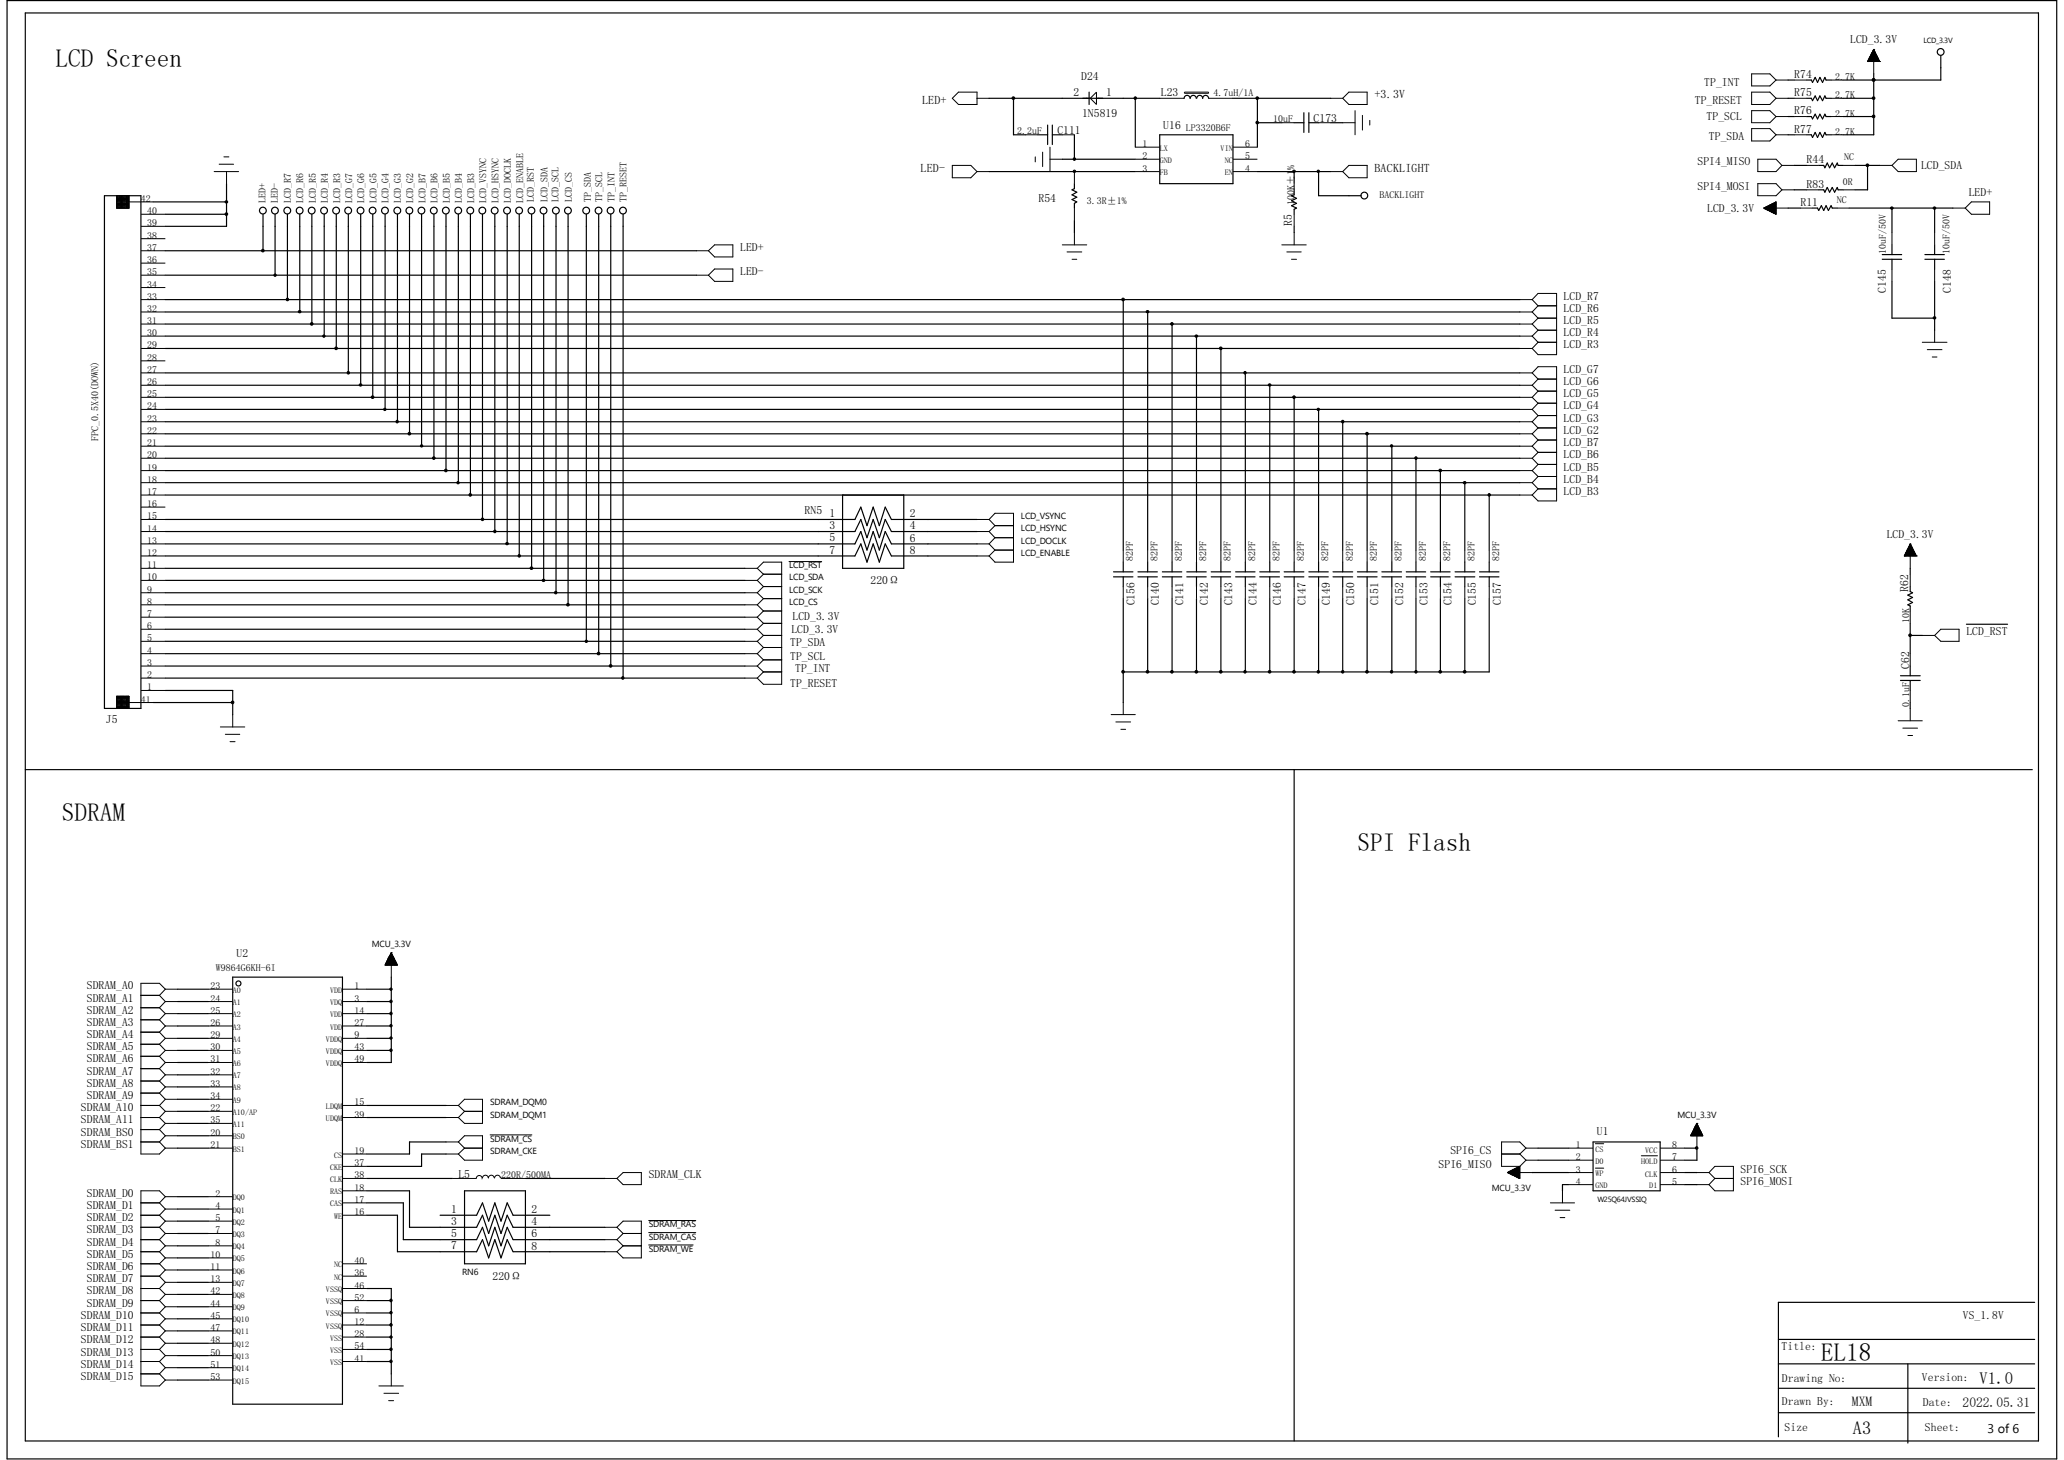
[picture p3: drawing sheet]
<svg xmlns="http://www.w3.org/2000/svg" width="297mm" height="210mm" viewBox="0 0 297 210" stroke-linecap="round" stroke-linejoin="round" font-family="sans-serif">
<defs><g id="words">
<g font-size="3.6">
<text x="8" y="9.6">LCD Screen</text>
<text x="8.9" y="118.1">SDRAM</text>
<text x="195.3" y="122.5">SPI Flash</text>
<text x="262" y="195.8">EL18</text>
</g>
<text font-size="2.7" x="266.6" y="206.2">A3</text>
<text font-size="2.4" x="284.8" y="199.1">V1.0</text>
<g font-size="1.9">
<text x="266.5" y="202.3">MXM</text>
<text x="282.4" y="202.4">2022.05.31</text>
</g>
<text font-size="1.8" x="286" y="206.2">3 of 6</text>
<g font-size="1.7">
<text x="155.6" y="11.5">D24</text>
<text x="258.2" y="11.2">R74</text>
<text x="266.2" y="6.2">LCD_3.3V</text>
<text x="132.7" y="15">LED+</text>
<text x="154.5" y="13.8">2</text>
<text x="155.7" y="16.8">1N5819</text>
<text x="159.2" y="13.8">1</text>
<text x="167" y="13.8">L23</text>
<text x="189" y="17.5">C173</text>
<text x="197.8" y="14.1">+3.3V</text>
<text x="243.9" y="15">TP_RESET</text>
<text x="245.2" y="12.4">TP_INT</text>
<text x="245.6" y="17.3">TP_SCL</text>
<text x="258.2" y="13.8">R75</text>
<text x="258.2" y="16.5">R76</text>
<text x="152.1" y="19.2">C111</text>
<text x="167.4" y="18.5">U16</text>
<text x="244.3" y="23.8">SPI4_MISO</text>
<text x="245.9" y="20.1">TP_SDA</text>
<text x="258.2" y="19.1">R77</text>
<text x="260" y="23.5">R44</text>
<text x="132.5" y="24.7">LED-</text>
<text x="149.4" y="29">R54</text>
<text x="197.8" y="24.7">BACKLIGHT</text>
<text x="244.3" y="27.3">SPI4_MOSI</text>
<text x="259.1" y="29.6">R11</text>
<text x="260" y="27">R83</text>
<text x="276.4" y="24.3">LCD_SDA</text>
<text x="283.3" y="28.2">LED+</text>
<text x="185.9" y="32.6" transform="rotate(-90 185.9 32.6)">R5</text>
<text x="245.7" y="30.4">LCD_3.3V</text>
<text x="106.5" y="39.6">LED-</text>
<text x="106.5" y="36.1">LED+</text>
<text x="225" y="43.1">LCD_R7</text>
<text x="225" y="44.9">LCD_R6</text>
<text x="225" y="46.6">LCD_R5</text>
<text x="271.4" y="42.1" transform="rotate(-90 271.4 42.1)">C145</text>
<text x="280.7" y="42.1" transform="rotate(-90 280.7 42.1)">C148</text>
<text x="225" y="50.1">LCD_R3</text>
<text x="225" y="53.6">LCD_G7</text>
<text x="225" y="48.3">LCD_R4</text>
<text x="225" y="55.4">LCD_G6</text>
<text x="225" y="57.1">LCD_G5</text>
<text x="225" y="58.9">LCD_G4</text>
<text x="225" y="60.7">LCD_G3</text>
<text x="225" y="62.4">LCD_G2</text>
<text x="225" y="64.2">LCD_B7</text>
<text x="225" y="65.9">LCD_B6</text>
<text x="225" y="67.7">LCD_B5</text>
<text x="225" y="69.4">LCD_B4</text>
<text x="225" y="71.2">LCD_B3</text>
<text x="115.8" y="74">RN5</text>
<text x="119.3" y="74.3">1</text>
<text x="119.3" y="76.1">3</text>
<text x="119.3" y="77.9">5</text>
<text x="130.9" y="74.4">2</text>
<text x="130.9" y="76.2">4</text>
<text x="130.9" y="77.9">6</text>
<text x="271.5" y="77.3">LCD_3.3V</text>
<text x="119.3" y="79.6">7</text>
<text x="130.9" y="79.7">8</text>
<text x="114" y="89.1">LCD_3.3V</text>
<text x="125.3" y="84">220Ω</text>
<text x="163.2" y="87.1" transform="rotate(-90 163.2 87.1)">C156</text>
<text x="166.8" y="87.1" transform="rotate(-90 166.8 87.1)">C140</text>
<text x="170.3" y="87.1" transform="rotate(-90 170.3 87.1)">C141</text>
<text x="173.8" y="87.1" transform="rotate(-90 173.8 87.1)">C142</text>
<text x="177.3" y="87.1" transform="rotate(-90 177.3 87.1)">C143</text>
<text x="180.8" y="87.1" transform="rotate(-90 180.8 87.1)">C144</text>
<text x="184.3" y="87.1" transform="rotate(-90 184.3 87.1)">C146</text>
<text x="187.8" y="87.1" transform="rotate(-90 187.8 87.1)">C147</text>
<text x="191.3" y="87.1" transform="rotate(-90 191.3 87.1)">C149</text>
<text x="194.9" y="87.1" transform="rotate(-90 194.9 87.1)">C150</text>
<text x="198.3" y="87.1" transform="rotate(-90 198.3 87.1)">C151</text>
<text x="201.9" y="87.1" transform="rotate(-90 201.9 87.1)">C152</text>
<text x="205.4" y="87.1" transform="rotate(-90 205.4 87.1)">C153</text>
<text x="208.9" y="87.1" transform="rotate(-90 208.9 87.1)">C154</text>
<text x="212.4" y="87.1" transform="rotate(-90 212.4 87.1)">C155</text>
<text x="215.9" y="87.1" transform="rotate(-90 215.9 87.1)">C157</text>
<text x="274.6" y="85.1" transform="rotate(-90 274.6 85.1)">R62</text>
<text x="113.7" y="94.9">TP_SCL</text>
<text x="113.7" y="93">TP_SDA</text>
<text x="113.9" y="91.1">LCD_3.3V</text>
<text x="283" y="91.4">LCD_RST</text>
<text x="113.7" y="98.8">TP_RESET</text>
<text x="114.4" y="96.6">TP_INT</text>
<text x="274.7" y="96.2" transform="rotate(-90 274.7 96.2)">C62</text>
<text x="15.2" y="104.1">J5</text>
<text x="34" y="137.7">U2</text>
<text x="12.5" y="142.3">SDRAM_A0</text>
<text x="12.5" y="144.1">SDRAM_A1</text>
<text x="12.5" y="145.8">SDRAM_A2</text>
<text x="12.5" y="147.6">SDRAM_A3</text>
<text x="12.5" y="149.4">SDRAM_A4</text>
<text x="12.5" y="151.1">SDRAM_A5</text>
<text x="12.5" y="152.8">SDRAM_A6</text>
<text x="12.5" y="154.6">SDRAM_A7</text>
<text x="11.6" y="159.9">SDRAM_A10</text>
<text x="11.6" y="161.6">SDRAM_A11</text>
<text x="12.5" y="156.3">SDRAM_A8</text>
<text x="12.5" y="158.1">SDRAM_A9</text>
<text x="11.6" y="163.4">SDRAM_BS0</text>
<text x="11.6" y="165.1">SDRAM_BS1</text>
<text x="207" y="167.9">SPI6_MISO</text>
<text x="208.7" y="166">SPI6_CS</text>
<text x="229.8" y="163.2">U1</text>
<text x="12.5" y="172.1">SDRAM_D0</text>
<text x="12.5" y="173.9">SDRAM_D1</text>
<text x="66" y="169.5">L5</text>
<text x="93.3" y="169.5">SDRAM_CLK</text>
<text x="250.4" y="168.7">SPI6_SCK</text>
<text x="250.4" y="170.4">SPI6_MOSI</text>
<text x="12.5" y="175.6">SDRAM_D2</text>
<text x="12.5" y="177.4">SDRAM_D3</text>
<text x="12.5" y="179.2">SDRAM_D4</text>
<text x="64.9" y="174.4">1</text>
<text x="64.9" y="176.2">3</text>
<text x="64.9" y="177.9">5</text>
<text x="64.9" y="179.7">7</text>
<text x="76.5" y="174.5">2</text>
<text x="76.5" y="176.2">4</text>
<text x="76.5" y="178">6</text>
<text x="76.5" y="179.7">8</text>
<text x="12.5" y="180.9">SDRAM_D5</text>
<text x="12.5" y="182.7">SDRAM_D6</text>
<text x="12.5" y="184.4">SDRAM_D7</text>
<text x="70.9" y="184.1">220Ω</text>
<text x="11.6" y="189.7">SDRAM_D10</text>
<text x="11.6" y="191.4">SDRAM_D11</text>
<text x="12.5" y="186.2">SDRAM_D8</text>
<text x="12.5" y="188">SDRAM_D9</text>
<text x="282.4" y="189.7">VS_1.8V</text>
<text x="11.6" y="193.2">SDRAM_D12</text>
<text x="11.6" y="195">SDRAM_D13</text>
<text x="11.6" y="196.7">SDRAM_D14</text>
<text x="256.4" y="194.2">Title:</text>
<text x="11.6" y="198.5">SDRAM_D15</text>
<text x="256.4" y="202.1">Drawn By:</text>
<text x="256.4" y="198.8">Drawing No:</text>
<text x="276.6" y="198.7">Version:</text>
<text x="276.7" y="202.3">Date:</text>
<text x="256.8" y="205.8">Size</text>
<text x="277" y="205.8">Sheet:</text>
</g>
<g font-size="1.4">
<text x="264.1" y="11.5">2.7K</text>
<text x="174.6" y="13.8">4.7uH/1A</text>
<text x="183.2" y="17.5">10uF</text>
<text x="264.1" y="14.1">2.7K</text>
<text x="264.1" y="16.8">2.7K</text>
<text x="146.3" y="19.2">2.2uF</text>
<text x="164.4" y="21.2">1</text>
<text x="164.4" y="22.9">2</text>
<text x="170.6" y="18.9">LP3320B6F</text>
<text x="179.2" y="22.9">5</text>
<text x="179.2" y="21.2">6</text>
<text x="264.1" y="19.4">2.7K</text>
<text x="265.3" y="23.1">NC</text>
<text x="20.3" y="29">42</text>
<text x="38.2" y="29.3" transform="rotate(-90 38.2 29.3)">LED+</text>
<text x="40" y="29.3" transform="rotate(-90 40 29.3)">LED-</text>
<text x="41.9" y="29.3" transform="rotate(-90 41.9 29.3)">LCD_R7</text>
<text x="43.6" y="29.3" transform="rotate(-90 43.6 29.3)">LCD_R6</text>
<text x="45.4" y="29.3" transform="rotate(-90 45.4 29.3)">LCD_R5</text>
<text x="47.2" y="29.3" transform="rotate(-90 47.2 29.3)">LCD_R4</text>
<text x="48.9" y="29.3" transform="rotate(-90 48.9 29.3)">LCD_R3</text>
<text x="50.7" y="29.3" transform="rotate(-90 50.7 29.3)">LCD_G7</text>
<text x="52.4" y="29.3" transform="rotate(-90 52.4 29.3)">LCD_G6</text>
<text x="54.2" y="29.3" transform="rotate(-90 54.2 29.3)">LCD_G5</text>
<text x="55.9" y="29.3" transform="rotate(-90 55.9 29.3)">LCD_G4</text>
<text x="57.7" y="29.3" transform="rotate(-90 57.7 29.3)">LCD_G3</text>
<text x="59.4" y="29.3" transform="rotate(-90 59.4 29.3)">LCD_G2</text>
<text x="61.2" y="29.3" transform="rotate(-90 61.2 29.3)">LCD_B7</text>
<text x="62.9" y="29.3" transform="rotate(-90 62.9 29.3)">LCD_B6</text>
<text x="64.7" y="29.3" transform="rotate(-90 64.7 29.3)">LCD_B5</text>
<text x="66.5" y="29.3" transform="rotate(-90 66.5 29.3)">LCD_B4</text>
<text x="68.2" y="29.3" transform="rotate(-90 68.2 29.3)">LCD_B3</text>
<text x="70" y="29.3" transform="rotate(-90 70 29.3)">LCD_VSYNC</text>
<text x="71.7" y="29.3" transform="rotate(-90 71.7 29.3)">LCD_HSYNC</text>
<text x="73.5" y="29.3" transform="rotate(-90 73.5 29.3)">LCD_DOCLK</text>
<text x="75.3" y="29.3" transform="rotate(-90 75.3 29.3)">LCD_ENABLE</text>
<text x="76.8" y="29" transform="rotate(-90 76.8 29)">LCD_RST</text>
<text x="78.8" y="29" transform="rotate(-90 78.8 29)">LCD_SDA</text>
<text x="80.3" y="29" transform="rotate(-90 80.3 29)">LCD_SCL</text>
<text x="82.3" y="29" transform="rotate(-90 82.3 29)">LCD_CS</text>
<text x="85" y="29" transform="rotate(-90 85 29)">TP_SDA</text>
<text x="86.7" y="29" transform="rotate(-90 86.7 29)">TP_SCL</text>
<text x="88.4" y="29" transform="rotate(-90 88.4 29)">TP_INT</text>
<text x="90.2" y="29" transform="rotate(-90 90.2 29)">TP_RESET</text>
<text x="156.4" y="29.4">3.3R±1%</text>
<text x="164.4" y="24.7">3</text>
<text x="179.2" y="24.7">4</text>
<text x="186.2" y="29.5" transform="rotate(-90 186.2 29.5)">100K±1%</text>
<text x="198.5" y="28.5">BACKLIGHT</text>
<text x="264.3" y="29.3">NC</text>
<text x="265.2" y="26.6">0R</text>
<text x="21.2" y="34.3">38</text>
<text x="21.2" y="32.6">39</text>
<text x="21.2" y="30.8">40</text>
<text x="21.2" y="41.4">34</text>
<text x="21.2" y="39.6">35</text>
<text x="21.2" y="37.8">36</text>
<text x="21.2" y="36.1">37</text>
<text x="271.4" y="36.6" transform="rotate(-90 271.4 36.6)">10uF/50V</text>
<text x="280.5" y="36.6" transform="rotate(-90 280.5 36.6)">10uF/50V</text>
<text x="21.2" y="46.6">31</text>
<text x="21.2" y="44.9">32</text>
<text x="21.2" y="43.1">33</text>
<text x="21.2" y="53.6">27</text>
<text x="21.2" y="51.9">28</text>
<text x="21.2" y="50.1">29</text>
<text x="21.2" y="48.3">30</text>
<text x="21.2" y="58.9">24</text>
<text x="21.2" y="57.2">25</text>
<text x="21.2" y="55.4">26</text>
<text x="14.1" y="63.5" transform="rotate(-90 14.1 63.5)">FPC_0.5X40(DOWN)</text>
<text x="21.2" y="65.9">20</text>
<text x="21.2" y="64.2">21</text>
<text x="21.2" y="62.4">22</text>
<text x="21.2" y="60.7">23</text>
<text x="21.2" y="71.2">17</text>
<text x="21.2" y="69.4">18</text>
<text x="21.2" y="67.7">19</text>
<text x="21.2" y="76.5">14</text>
<text x="21.2" y="74.7">15</text>
<text x="21.2" y="72.9">16</text>
<text x="21.2" y="83.5">10</text>
<text x="21.2" y="81.7">11</text>
<text x="21.2" y="80">12</text>
<text x="21.2" y="78.2">13</text>
<text x="163" y="80.7" transform="rotate(-90 163 80.7)">82PF</text>
<text x="166.5" y="80.7" transform="rotate(-90 166.5 80.7)">82PF</text>
<text x="170.1" y="80.7" transform="rotate(-90 170.1 80.7)">82PF</text>
<text x="173.6" y="80.7" transform="rotate(-90 173.6 80.7)">82PF</text>
<text x="177.1" y="80.7" transform="rotate(-90 177.1 80.7)">82PF</text>
<text x="180.6" y="80.7" transform="rotate(-90 180.6 80.7)">82PF</text>
<text x="184.1" y="80.7" transform="rotate(-90 184.1 80.7)">82PF</text>
<text x="187.6" y="80.7" transform="rotate(-90 187.6 80.7)">82PF</text>
<text x="191.1" y="80.7" transform="rotate(-90 191.1 80.7)">82PF</text>
<text x="194.6" y="80.7" transform="rotate(-90 194.6 80.7)">82PF</text>
<text x="198.1" y="80.7" transform="rotate(-90 198.1 80.7)">82PF</text>
<text x="201.7" y="80.7" transform="rotate(-90 201.7 80.7)">82PF</text>
<text x="205.2" y="80.7" transform="rotate(-90 205.2 80.7)">82PF</text>
<text x="208.7" y="80.7" transform="rotate(-90 208.7 80.7)">82PF</text>
<text x="212.2" y="80.7" transform="rotate(-90 212.2 80.7)">82PF</text>
<text x="215.7" y="80.7" transform="rotate(-90 215.7 80.7)">82PF</text>
<text x="21.2" y="88.8">7</text>
<text x="21.2" y="87">8</text>
<text x="21.2" y="85.3">9</text>
<text x="274.7" y="89.7" transform="rotate(-90 274.7 89.7)">10K</text>
<text x="21.2" y="95.8">3</text>
<text x="21.2" y="94">4</text>
<text x="21.2" y="92.2">5</text>
<text x="21.2" y="90.5">6</text>
<text x="20.3" y="101">41</text>
<text x="21.2" y="99.3">1</text>
<text x="21.2" y="97.5">2</text>
<text x="274.7" y="101.6" transform="rotate(-90 274.7 101.6)">0.1uF</text>
<text x="30.3" y="142.3">23</text>
<text x="31.1" y="139.7">W9864G6KH-6I</text>
<text x="51" y="142.3">1</text>
<text x="30.3" y="144.1">24</text>
<text x="30.3" y="145.8">25</text>
<text x="30.3" y="147.6">26</text>
<text x="30.3" y="149.4">29</text>
<text x="51" y="144.1">3</text>
<text x="51" y="149.4">9</text>
<text x="51" y="145.8">14</text>
<text x="51" y="147.6">27</text>
<text x="30.3" y="154.6">32</text>
<text x="30.3" y="152.8">31</text>
<text x="30.3" y="151.1">30</text>
<text x="51" y="152.8">49</text>
<text x="51" y="151.1">43</text>
<text x="30.3" y="159.9">22</text>
<text x="30.3" y="161.6">35</text>
<text x="30.3" y="158.1">34</text>
<text x="30.3" y="156.3">33</text>
<text x="51" y="159">15</text>
<text x="51" y="160.7">39</text>
<text x="30.3" y="163.4">20</text>
<text x="30.3" y="165.1">21</text>
<text x="51" y="166">19</text>
<text x="51" y="167.8">37</text>
<text x="226.7" y="165.1">1</text>
<text x="226.7" y="166.9">2</text>
<text x="240.6" y="166.9">7</text>
<text x="240.6" y="165.1">8</text>
<text x="31" y="172.1">2</text>
<text x="31" y="173.9">4</text>
<text x="51" y="173">17</text>
<text x="51" y="171.3">18</text>
<text x="51" y="169.5">38</text>
<text x="72.1" y="169.5">220R/500MA</text>
<text x="226.7" y="168.7">3</text>
<text x="226.7" y="170.4">4</text>
<text x="240.6" y="170.4">5</text>
<text x="240.6" y="168.7">6</text>
<text x="31" y="175.6">5</text>
<text x="31" y="177.4">7</text>
<text x="31" y="179.2">8</text>
<text x="51" y="174.8">16</text>
<text x="30.3" y="180.9">10</text>
<text x="30.3" y="182.7">11</text>
<text x="30.3" y="184.4">13</text>
<text x="51" y="185.3">46</text>
<text x="51" y="181.8">40</text>
<text x="51" y="183.6">36</text>
<text x="30.3" y="191.4">47</text>
<text x="30.3" y="189.7">45</text>
<text x="30.3" y="188">44</text>
<text x="30.3" y="186.2">42</text>
<text x="51" y="188.8">6</text>
<text x="51" y="190.6">12</text>
<text x="51" y="187.1">52</text>
<text x="30.3" y="196.7">51</text>
<text x="30.3" y="195">50</text>
<text x="30.3" y="193.2">48</text>
<text x="51" y="194.1">54</text>
<text x="51" y="195.8">41</text>
<text x="51" y="192.3">28</text>
<text x="30.3" y="198.5">53</text>
</g>
<g font-size="1.3">
<text x="146.9" y="74.7">LCD_VSYNC</text>
<text x="146.9" y="76.4">LCD_HSYNC</text>
<text x="113.5" y="81.7">LCD_RST</text>
<text x="113.5" y="83.5">LCD_SDA</text>
<text x="146.9" y="78.2">LCD_DOCLK</text>
<text x="146.9" y="80">LCD_ENABLE</text>
<text x="113.5" y="85.3">LCD_SCK</text>
<text x="113.5" y="87">LCD_CS</text>
<text x="53.5" y="136.1">MCU_3.3V</text>
<text x="70.5" y="159">SDRAM_DQM0</text>
<text x="70.5" y="160.7">SDRAM_DQM1</text>
<text x="241.4" y="160.7">MCU_3.3V</text>
<text x="70.5" y="164.3">SDRAM_CS</text>
<text x="70.5" y="166">SDRAM_CKE</text>
<text x="214.7" y="171.3">MCU_3.3V</text>
<text x="93.4" y="176.5">SDRAM_RAS</text>
<text x="93.4" y="178.3">SDRAM_CAS</text>
<text x="66.5" y="183.4">RN6</text>
<text x="93.4" y="180">SDRAM_WE</text>
</g>
<g font-size="1.2">
<text x="166.9" y="21.7">LX</text>
<text x="166.9" y="23.4">GND</text>
<text x="175.6" y="21.7">VIN</text>
<text x="176.2" y="23.4">NC</text>
<text x="166.9" y="25.2">FB</text>
<text x="176.2" y="25.2">EN</text>
<text x="33.5" y="142.8">A0</text>
<text x="47.5" y="142.8">VDD</text>
<text x="33.5" y="144.6">A1</text>
<text x="33.5" y="146.3">A2</text>
<text x="33.5" y="148.1">A3</text>
<text x="33.5" y="149.9">A4</text>
<text x="46.9" y="149.9">VDDQ</text>
<text x="47.5" y="144.6">VDQ</text>
<text x="47.5" y="146.3">VDD</text>
<text x="47.5" y="148.1">VDD</text>
<text x="33.5" y="155.1">A7</text>
<text x="33.5" y="153.3">A6</text>
<text x="33.5" y="151.6">A5</text>
<text x="46.9" y="153.3">VDDQ</text>
<text x="46.9" y="151.6">VDDQ</text>
<text x="33.5" y="160.4">A10/AP</text>
<text x="33.5" y="158.6">A9</text>
<text x="33.5" y="156.8">A8</text>
<text x="46.9" y="159.5">LDQM</text>
<text x="46.9" y="161.2">UDQM</text>
<text x="33.5" y="163.9">BS0</text>
<text x="33.5" y="165.7">BS1</text>
<text x="33.5" y="162.1">A11</text>
<text x="48.1" y="166.5">CS</text>
<text x="229.6" y="165.7">CS</text>
<text x="229.6" y="167.4">D0</text>
<text x="236.1" y="167.4">HOLD</text>
<text x="236.7" y="165.8">VCC</text>
<text x="33.5" y="172.6">DQ0</text>
<text x="47.5" y="173.5">CAS</text>
<text x="47.5" y="171.8">RAS</text>
<text x="47.5" y="170">CLK</text>
<text x="47.5" y="168.3">CKE</text>
<text x="229.6" y="169.2">WP</text>
<text x="229.6" y="170.9">GND</text>
<text x="236.7" y="169.3">CLK</text>
<text x="237.3" y="170.9">D1</text>
<text x="33.5" y="174.4">DQ1</text>
<text x="33.5" y="176.1">DQ2</text>
<text x="33.5" y="177.9">DQ3</text>
<text x="33.5" y="179.7">DQ4</text>
<text x="48.1" y="175.3">WE</text>
<text x="33.5" y="181.4">DQ5</text>
<text x="33.5" y="183.2">DQ6</text>
<text x="33.5" y="185">DQ7</text>
<text x="46.9" y="185.8">VSSQ</text>
<text x="48.1" y="182.3">NC</text>
<text x="48.1" y="184.1">NC</text>
<text x="33.5" y="191.9">DQ11</text>
<text x="33.5" y="190.2">DQ10</text>
<text x="33.5" y="188.5">DQ9</text>
<text x="33.5" y="186.7">DQ8</text>
<text x="46.9" y="189.4">VSSQ</text>
<text x="46.9" y="191.1">VSSQ</text>
<text x="46.9" y="187.6">VSSQ</text>
<text x="33.5" y="197.2">DQ14</text>
<text x="33.5" y="195.5">DQ13</text>
<text x="33.5" y="193.7">DQ12</text>
<text x="47.5" y="194.6">VSS</text>
<text x="47.5" y="196.3">VSS</text>
<text x="47.5" y="192.8">VSS</text>
<text x="33.5" y="199">DQ15</text>
</g>
<g font-size="1.1">
<text x="276.8" y="6.3">LCD_3.3V</text>
<text x="229.9" y="172.9">W25Q64JVSSIQ</text>
</g>
</g></defs>
<g fill="none" stroke="#000" stroke-width=".17">
<path d="M1 .1h295v209.7h-295zM3.6 1.9h289.7v205.4h-289.7zM142.3 14.1h24.6M145.8 14.1v5.3h1.8M149.4 19.4h1.3M150.7 18v2.8M151.4 19.4h1.5M151.4 18v2.8M154.6 19.4v3.5M156.7 13.3v1.7M163.4 14.1v7.1M166.9 19.4h10.5v7h-10.5z"/>
<path d="M170.4 14.1a.42 .42 0 0 1 .4-.4 .42 .42 0 0 1 .4 .4M171.3 14.1a.42 .42 0 0 1 .4-.4 .42 .42 0 0 1 .4 .4M172.2 14.1a.42 .42 0 0 1 .4-.4 .42 .42 0 0 1 .5 .4 .42 .42 0 0 1 .4-.4 .42 .42 0 0 1 .4 .4M177.4 14.1h14.1M180.9 17.7h3.5M180.9 14.1v7.1M186.2 17.7h1.4M187.6 16.2v2.8M188.3 16.2v2.8M188.3 17.7h1.4M191.5 17.7h1.7M257.3 11.5h.9"/>
<path d="M257.3 14.1h.9M257.3 16.8h.9M257.3 19.4h.9M260 11.5h.6l.2 .4 .4-.8 .3 .8 .4-.8 .4 .8 .3-.8 .2 .4h.7M260 14.1h.6l.2 .4 .4-.7 .3 .7 .4-.7 .4 .7 .3-.7 .2 .3h.7M260 16.8h.6l.2 .3 .4-.7 .3 .7 .4-.7 .4 .7 .3-.7 .2 .4h.7M260 19.4h.6l.2 .4 .4-.8 .3 .8 .4-.8 .4 .8 .3-.8 .2 .4h.7M265.2 14.1h4.4M265.2 16.8h4.4M269.6 11.5h.1M269.6 10.6v8.8h-4.4M279.3 8v3.5h-14.1"/>
<path d="M15 28.2h5.3v73.7h-5.3zM16.8 28.2v1.7h1.7v-1.7M16.8 29.8h1.7M16.8 29.6h1.7M16.8 29.4h1.7M16.8 29.3h1.7M16.8 29h1.7M16.8 28.9h1.7M16.8 28.7h1.7M16.8 28.5h1.7M16.8 28.4h1.7M17 28.2v1.7"/>
<path d="M17.1 28.2v1.7M17.3 28.2v1.7M17.5 28.2v1.7M17.7 28.2v1.7M17.8 28.2v1.7M18 28.2v1.7M18.2 28.2v1.7M18.4 28.2v1.7M22.1 29h10.5M23.8 30.8h8.8M23.8 39.6h76.4M23.8 36.1h76.4"/>
<path d="M32.6 26.4v6.2h-8.8M37.8 30.8v5.3M39.6 30.8v8.8M41.4 30.8v12.3M43.1 30.8v14.1M44.9 30.8v15.8M46.7 30.8v17.5M48.4 30.8v19.3M50.1 30.8v22.8M51.9 30.8v24.6M53.6 30.8v26.3M55.4 30.8v28.1"/>
<path d="M57.2 30.8v29.9M58.9 30.8v31.6M60.7 30.8v33.4M62.4 30.8v35.1M64.2 30.8v36.9M66 30.8v38.6M67.7 30.8v40.4M69.4 30.8v43.9M71.2 30.8v45.7M73 30.8v47.4M74.7 30.8v49.2M76.5 30.8v50.9"/>
<path d="M78.2 30.8v52.7M80 30.8v54.5M81.7 30.8v56.2M84.4 30.8v61.4M86.1 30.8v63.2M87.9 30.8v65M89.7 30.8v66.7M142.3 24.7h21.1M152.9 22.9h10.5M154.6 24.7h.1M154.6 26.4v.7l-.3 .2 .6 .3-.6 .4 .6 .4-.6 .3 .6 .3-.3 .3v.6M154.6 31.7v1.7"/>
<path d="M180.9 24.7h10.6M186.2 24.7v.9M186.2 27.3v.7l-.4 .2 .8 .3-.8 .4 .8 .4-.8 .3 .8 .3-.4 .2v.7M186.2 32.6v.8M189.7 24.7v3.5h6.2M257.3 29.9h1.8M258.2 23.8h1.8M258.2 27.3h1.8M260.8 29.9h.7l.2 .4 .4-.7 .3 .7 .4-.7 .3 .7 .4-.7 .2 .3h.7M261.7 23.8h.7l.2 .3 .3-.6 .4 .6 .4-.6 .3 .6 .4-.6 .1 .3h.7M261.7 27.3h.7l.2 .3 .3-.6 .4 .6 .4-.6 .3 .6 .4-.6 .1 .3h.7M266.1 29.9h14.9"/>
<path d="M267 23.8h3.5M268.7 23.8v3.5h-1.7M270.8 37.3h2.8M270.8 36.6h2.8M272.2 29.9v3.5M272.2 35.2v1.4M272.2 37.3v1.4M277 37.3h2.8M277 36.6h2.8M278.4 29.9v3.5M278.4 35.2v1.4M278.4 37.3v1.4"/>
<path d="M23.8 43.1h194.9M23.8 44.9h194.9M23.8 46.6h194.9M23.8 48.3h194.9M23.8 50.1h194.9M23.8 53.6h194.9M23.8 55.4h194.9M23.8 58.9h194.9M23.8 57.1h194.9M161.6 43.1h.1M161.6 43.1v36M165.1 44.9v34.2"/>
<path d="M168.7 46.6v32.5M172.2 48.3h.1M172.2 48.3v30.8M175.7 50.1h.1M175.7 50.1v29M179.2 53.6v25.5M182.7 55.4h.1M182.7 55.4v23.7M186.2 57.1v22M189.7 58.9h.1M189.7 58.9v20.2M272.2 40.5v5.3h6.2"/>
<path d="M278.4 40.5v7M23.8 74.7h99.2l.9-1.8 .9 2.7 .8-2.7 .9 2.7 .9-2.7 .9 1.8h12.3M23.8 76.5h99.2l.9-1.8 .9 2.6 .8-2.6 .9 2.6 .9-2.6 .9 1.8h12.3M23.8 78.2h99.2l.9-1.7 .9 2.6 .8-2.6 .9 2.6 .9-2.6 .9 1.7h12.3M23.8 80h99.2l.9-1.8 .9 2.7 .8-2.7 .9 2.7 .9-2.7 .9 1.8h12.3M23.8 71.2h194.9M23.8 62.4h194.9M23.8 60.7h194.9M23.8 64.2h194.9M23.8 65.9h194.9M23.8 67.7h194.9M23.8 69.4h194.9"/>
<path d="M60.7 64.2h.1M121.2 71.2v10.5h8.8v-10.5M193.2 60.7v18.4M196.7 62.4h.1M196.7 62.4v16.7M200.3 64.2v14.9M203.8 65.9v13.2M207.3 67.7h.1M207.3 67.7v11.4M210.8 69.4h.1M210.8 69.4v9.7M214.3 71.2h.1"/>
<path d="M214.3 71.2v7.9M23.8 99.3h9.7v3.5M23.8 81.7h83.4M23.8 85.3h83.4M23.8 83.5h83.4M23.8 87h83.4M23.8 92.2h83.4M23.8 94h83.4M23.8 95.8h83.4M23.8 97.5h83.4M23.8 88.8h83.4M23.8 90.5h83.4"/>
<path d="M160.2 83h2.8M160.2 82.3h2.8M161.6 80.9v1.4M161.6 83v1.4M161.6 86.1v14.9M163.7 83h2.8M163.7 82.3h2.8M165.1 80.9v1.4M165.1 83v1.4M165.1 86.1v10.5M167.3 83h2.8M167.3 82.3h2.8"/>
<path d="M168.7 80.9v1.4M168.7 83v1.4M168.7 86.1v10.5M170.8 83h2.8M170.8 82.3h2.8M172.2 80.9v1.4M172.2 83v1.4M172.2 86.1v10.5M174.3 83h2.8M174.3 82.3h2.8M175.7 80.9v1.4M175.7 83v1.4"/>
<path d="M175.7 86.1v10.5M177.8 83h2.8M177.8 82.3h2.8M179.2 80.9v1.4M179.2 83v1.4M179.2 86.1v10.5M181.3 83h2.8M181.3 82.3h2.8M182.7 80.9v1.4M182.7 83v1.4M182.7 86.1v10.5M184.8 83h2.8"/>
<path d="M184.8 82.3h2.8M186.2 80.9v1.4M186.2 83v1.4M186.2 86.1v10.5M188.3 83h2.8M188.3 82.3h2.8M189.7 80.9v1.4M189.7 83v1.4M189.7 86.1v10.5M191.8 83h2.8M191.8 82.3h2.8M193.2 80.9v1.4"/>
<path d="M193.2 83v1.4M193.2 86.1v10.5M195.3 83h2.9M195.3 82.3h2.9M196.7 80.9v1.4M196.7 83v1.4M196.7 86.1v10.5M198.8 83h2.9M198.8 82.3h2.9M200.3 80.9v1.4M200.3 83v1.4M200.3 86.1v10.5"/>
<path d="M202.4 83h2.7M202.4 82.3h2.7M203.8 80.9v1.4M203.8 83v1.4M203.8 86.1v10.5M205.9 83h2.8M205.9 82.3h2.8M207.3 80.9v1.4M207.3 83v1.4M207.3 86.1v10.5M209.4 83h2.8M209.4 82.3h2.8"/>
<path d="M210.8 80.9v1.4M210.8 83v1.4M210.8 86.1v10.5M212.9 83h2.8M212.9 82.3h2.8M214.3 80.9v1.4M214.3 83v1.4M214.3 86.1v10.5h-52.7M273.5 97.9h2.8M273.5 97.2h2.8M274.9 81.7v.9M274.9 84.4v.7l.3 .2-.7 .3 .7 .3-.7 .4 .7 .4-.7 .3 .4 .2v.7"/>
<path d="M274.9 89.7v4.3M274.9 95.8v1.4M274.9 97.9v1.4M274.9 91.4h1.7M283 89.8h5.9M3.6 110.7h288.8M16.8 101.9v-1.7h1.7v1.7M16.8 101.8h1.7M16.8 101.6h1.7M16.8 101.4h1.7M16.8 101.2h1.7M16.8 101h1.7"/>
<path d="M16.8 100.9h1.7M16.8 100.7h1.7M16.8 100.5h1.7M16.8 100.3h1.7M17 100.2v1.7M17.1 100.2v1.7M17.3 100.2v1.7M17.5 100.2v1.7M17.7 100.2v1.7M17.8 100.2v1.7M18 100.2v1.7M18.2 100.2v1.7"/>
<path d="M18.4 100.2v1.7M22.1 101h11.4M186.2 110.7v96.6M274.9 101v.9M25.6 142.3h4.3M25.6 152.8h4.3M25.6 144.1h4.3M25.6 145.8h4.3M25.6 147.6h4.3M25.6 149.4h4.3M25.6 151.1h4.3M25.6 154.6h4.3"/>
<path d="M25.6 156.3h4.3M25.6 158.1h4.3M25.6 159.9h4.3M33.5 140.5h15.8v61.5h-15.8zM52.8 142.3h3.5M52.8 144.1h3.5M52.8 145.8h3.5M52.8 147.6h3.5M52.8 149.4h3.5M52.8 151.1h3.5M52.8 159h11.4M56.3 140.5v12.3h-3.5"/>
<path d="M25.6 161.6h4.3M25.6 163.4h4.3M25.6 165.1h4.3M25.6 172.1h4.3M25.6 173.9h4.3M25.6 175.6h4.3M25.6 177.4h4.3M25.6 179.2h4.3M52.8 174.8h4.4v5.2h11.4l.8-1.7 .9 2.6 .9-2.6 .9 2.6 .9-2.6 .8 1.7h13.2M52.8 171.3h6.1v5.2h9.7l.8-1.7 .9 2.6 .9-2.6 .9 2.6 .9-2.6 .8 1.7h13.2M52.8 173h5.2v5.3h10.6l.8-1.8 .9 2.7 .9-2.7 .9 2.7 .9-2.7 .8 1.8h13.2M52.8 160.7h11.4"/>
<path d="M52.8 169.5h12.3M63.3 174.8h5.3l.8-1.8 .9 2.6 .9-2.6 .9 2.6 .9-2.6 .8 1.8h5.3M64.2 164.3h-5.3v1.7h-6.1M64.2 166h-3.5v1.8h-7.9M66.8 171.3h8.8v10.5h-8.8zM75.6 169.5h11.4M220.5 168.7h5.2M221.3 165.1h4.4M221.3 166.9h4.4M225.7 170.4h-.9v.9M229.2 164.3h9.7v7h-9.7zM242.4 165.1h1.8"/>
<path d="M242.4 168.7h1.8M242.4 170.4h1.8M244.2 165.1h.1M244.2 165.1v1.8h-1.8M25.6 180.9h4.3M25.6 182.7h4.3M25.6 184.4h4.3M25.6 186.2h4.3M25.6 188h4.3M25.6 189.7h4.3M25.6 191.4h4.3M25.6 193.2h4.3"/>
<path d="M25.6 195h4.3M25.6 196.7h4.3M25.6 198.5h4.3M52.8 185.3h3.5v12.3M52.8 195.8h3.5M52.8 194.1h3.5M52.8 192.3h3.5M52.8 190.6h3.5M52.8 188.8h3.5M52.8 187.1h3.5M255.9 192.7h36.9M255.9 196.2h36.9"/>
<path d="M255.9 199.7h36.9M274.5 196.2v11.4M292.8 187.3h-36.9v19.4M255.9 203.2h36.9"/>
<circle cx="279.3" cy="7.5" r=".49"/>
<circle cx="37.8" cy="30.3" r=".49"/>
<circle cx="39.6" cy="30.3" r=".49"/>
<circle cx="41.3" cy="30.3" r=".49"/>
<circle cx="43.1" cy="30.3" r=".49"/>
<circle cx="44.9" cy="30.3" r=".49"/>
<circle cx="46.6" cy="30.3" r=".49"/>
<circle cx="48.4" cy="30.3" r=".49"/>
<circle cx="50.1" cy="30.3" r=".49"/>
<circle cx="51.9" cy="30.3" r=".49"/>
<circle cx="53.6" cy="30.3" r=".49"/>
<circle cx="55.4" cy="30.3" r=".49"/>
<circle cx="57.2" cy="30.3" r=".49"/>
<circle cx="58.9" cy="30.3" r=".49"/>
<circle cx="60.6" cy="30.3" r=".49"/>
<circle cx="62.4" cy="30.3" r=".49"/>
<circle cx="64.2" cy="30.3" r=".49"/>
<circle cx="65.9" cy="30.3" r=".49"/>
<circle cx="67.7" cy="30.3" r=".49"/>
<circle cx="69.4" cy="30.3" r=".49"/>
<circle cx="71.2" cy="30.3" r=".49"/>
<circle cx="73" cy="30.3" r=".49"/>
<circle cx="74.7" cy="30.3" r=".49"/>
<circle cx="76.5" cy="30.3" r=".49"/>
<circle cx="78.2" cy="30.3" r=".49"/>
<circle cx="80" cy="30.3" r=".49"/>
<circle cx="81.7" cy="30.3" r=".49"/>
<circle cx="84.3" cy="30.3" r=".49"/>
<circle cx="86.1" cy="30.3" r=".49"/>
<circle cx="87.9" cy="30.3" r=".49"/>
<circle cx="89.6" cy="30.3" r=".49"/>
<circle cx="196.3" cy="28.1" r=".49"/>
<circle cx="34.3" cy="141.5" r=".36"/>
</g>
<g fill="none" stroke="#000" stroke-width=".14">
<path d="M137.9 13.3h2.7v1.7h-2.7l-.9-.9zM140.6 14.1h1.7M147.6 19.4h1.8M152.9 19.4h1.7M157.8 13.3v1.7l-.9-.9zM166.9 14.1h3.5M170.4 13.3h3.5v.1h-3.5zM173.9 14.1h3.5M184.4 17.7h1.8M189.7 17.7h1.8M191.5 14.1h1.7M193.2 17.7h1.8"/>
<path d="M194.1 13.3h2.6v1.7h-2.6l-.9-.9zM195 15.9v3.5M196 16.6v2.1M197.1 17.3v.7M252.1 13.3h2.6l.9 .8-.9 .9h-2.6zM252.1 15.9h2.6l.9 .9-.9 .9h-2.6zM252.1 10.6h2.6l.9 .9-.9 .9h-2.6zM252.1 18.5h2.6l.9 .9-.9 .9h-2.6zM255.6 11.5h1.7M255.6 14.1h1.7M255.6 16.8h1.7M255.6 19.4h1.7"/>
<path d="M258.2 11.5h1.8M258.2 14.1h1.8M258.2 16.8h1.8M258.2 19.4h1.8M263.5 11.5h1.7M263.5 14.1h1.7M263.5 16.8h1.7M263.5 19.4h1.7M268.7 8.8h.1M268.7 8.8h1.8M268.8 8.8h1.7M268.8 8.7h1.6v.1"/>
<path d="M268.9 8.6h1.4v.2M268.9 8.6v.2M268.9 8.5h1.4M268.9 8.5h1.4v.3M268.9 8.4v.4M269 8.4h1.3M269 8.8v-.5h1.2v.5M269.1 8.2h1.1M269.1 8.2h1v.6M269.1 8.1v.7M269.1 8.1h1M269.2 8h.9v.8"/>
<path d="M269.2 8v.8M269.2 8h.8M269.2 7.9h.8v.9M269.3 7.7h.6v1.1M269.3 7.7v1.1M269.3 7.7h.6M269.4 7.6h.5v1.2M269.4 7.5v1.3M269.4 7.5h.4M269.5 7.5h.3v1.3M269.5 7.3h.2v1.5M269.5 7.3v1.5"/>
<path d="M269.5 7.3h.2M269.6 7.2h.1M269.6 7.1v1.7M269.6 7.1h.1M269.6 7.1v3.5M269.6 7.1l-.9 1.7M269.6 7.1l.9 1.7M269.7 7.4h-.2v1.4M270 7.8h-.8v1M270.4 8.7h-1.6v.1M270.5 8.8h.1M18.5 29h3.6"/>
<path d="M20.3 39.6h3.5M20.3 37.8h3.5M20.3 36.1h3.5M20.3 34.3h3.5M20.3 32.6h3.5M20.3 30.8h3.5M30.8 24.7h3.5M31.5 23.6h2.1M32.2 22.6h.7M32.6 24.7v1.7M100.2 39.6h1.7M100.2 36.1h1.7"/>
<path d="M101.9 36.1l.9-.9h2.7v1.8h-2.7zM102.8 38.7h2.7v1.8h-2.7l-.9-.9zM137 23.8h2.7l.9 .9-.9 .9h-2.7zM140.6 24.7h1.7M149 22.6v.7M150 21.9v2.1M151.1 22.9h1.8M151.1 21.2v3.5M152.9 35.2h3.5M153.5 36.2h2.2M154.3 37.3h.6M154.6 33.4v1.8"/>
<path d="M154.6 24.7v1.7M154.6 29.9v1.8M163.4 21.2h3.5M163.4 22.9h3.5M163.4 24.7h3.5M177.4 21.2h3.5M177.4 22.9h3.5M177.4 24.7h3.5M184.4 35.2h3.6M185.2 36.2h2M185.8 37.3h.8M186.2 33.4v1.8"/>
<path d="M186.2 25.6v1.7M186.2 30.8v1.8M191.5 24.7h1.7M193.2 24.7l.9-.9h2.6v1.8h-2.6zM252.9 22.9h2.7l.8 .9-.8 .9h-2.7zM252.9 26.4h2.7l.8 .9-.8 .9h-2.7zM253.8 29.9h3.5M253.8 29.9l1.8-.9v1.8zM253.8 29.9v.1M253.9 30h1.7M253.9 29.9v.1M254 29.9h1.6"/>
<path d="M254 29.8v.3h1.6M254 29.8v.3M254.1 29.8h1.5M254.1 29.8v.3M254.2 30.1h1.4M254.3 29.7v.5M254.3 30.2h1.3M254.4 29.7h1.2M254.4 29.6v.7M254.5 29.6v.7h1.1M254.5 29.6h1.1M254.6 29.5v.8"/>
<path d="M254.6 30.4h1M254.7 29.5v.9M254.8 29.4v1h.8M254.8 29.4h.8M254.8 29.4v1M254.9 29.4v1.1h.7M254.9 29.4h.7M255 29.3v1.2M255 29.3v1.3h.6M255.1 29.3h.5M255.1 29.3v1.3M255.2 29.3v1.3h.4"/>
<path d="M255.2 29.3h.4M255.2 29.2v1.5M255.3 29.2v1.5h.3M255.4 29.2h.2M255.4 29.1v1.6M255.5 29v1.8M255.6 29.1h-.1v1.7h.1M255.6 29.7h-1.4v.4M255.6 29.5h-1v.9M256.4 23.8h1.8M256.4 27.3h1.8M259.1 29.9h1.7"/>
<path d="M260 23.8h1.7M260 27.3h1.7M264.4 29.9h1.7M265.2 23.8h1.8M265.2 27.3h1.8M270.5 23.8h1.7M272.2 33.4v1.8M272.2 38.7v1.8M272.2 23.8l.9-.9h2.7v1.8h-2.7zM278.4 33.4v1.8M278.4 38.7v1.8M281 29.9h1.8"/>
<path d="M283.7 29h2.6v1.8h-2.6l-.9-.9zM20.3 58.9h3.5M20.3 57.2h3.5M20.3 55.4h3.5M20.3 53.6h3.5M20.3 51.9h3.5M20.3 50.1h3.5M20.3 48.3h3.5M20.3 46.6h3.5M20.3 44.9h3.5M20.3 43.1h3.5M20.3 41.4h3.5"/>
<path d="M218.7 58.9h1.8M218.7 57.1h1.8M218.7 55.4h1.8M218.7 53.6h1.8M218.7 50.1h1.8M218.7 48.3h1.8M218.7 46.6h1.8M218.7 44.9h1.8M218.7 43.1h1.8M220.5 43.1l.8 .9M220.5 43.1l.8-.9h2.7v8.8h-2.7l-.8-.9M220.5 53.6l.8-.9h2.7v19.4h-2.7l-.8-.9"/>
<path d="M220.5 44.9l.8 .9M220.5 46.6l.8 .9M220.5 53.6l.8 .9M220.5 55.4l.8 .9M220.5 57.1l.8 .9M220.5 58.9l.8 .9M220.5 48.3l.8 .9M221.3 44h2.7M221.3 45.8h2.7M221.3 44l-.8 .9M221.3 47.5h2.7M221.3 45.8l-.8 .8"/>
<path d="M221.3 49.2h2.7M221.3 49.2l-.8 .9M221.3 54.5h2.7M221.3 56.3h2.7M221.3 54.5l-.8 .9M221.3 58h2.7M221.3 56.3l-.8 .8M221.3 59.8h2.7M221.3 58l-.8 .9M221.3 59.8l-.8 .9M221.3 47.5l-.8 .8M276.6 49.2h3.6"/>
<path d="M277.3 50.3h2.1M278 51.4h.7M278.4 47.5v1.7M20.3 80h3.5M20.3 78.2h3.5M20.3 76.5h3.5M20.3 74.7h3.5M20.3 72.9h3.5M20.3 71.2h3.5M20.3 69.4h3.5M20.3 67.7h3.5M20.3 65.9h3.5"/>
<path d="M20.3 64.2h3.5M20.3 62.4h3.5M20.3 60.7h3.5M140.6 80h1.7M140.6 78.2h1.7M140.6 76.5h1.7M140.6 74.7h1.7M142.3 74.7l.9-.9h2.6v7.1h-2.6l-.9-.9M142.3 74.7l.9 .9M142.3 76.5l.9 .8M142.3 78.2l.9 .9M143.2 79.1h2.6"/>
<path d="M143.2 75.6h2.6M143.2 75.6l-.9 .9M143.2 77.3h2.6M143.2 77.3l-.9 .9M143.2 79.1l-.9 .9M161.6 79.1v1.8M165.1 79.1v1.8M168.7 79.1v1.8M172.2 79.1v1.8M175.7 79.1v1.8M179.2 79.1v1.8M182.7 79.1v1.8"/>
<path d="M186.2 79.1v1.8M189.7 79.1v1.8M193.2 79.1v1.8M196.7 79.1v1.8M200.3 79.1v1.8M203.8 79.1v1.8M207.3 79.1v1.8M210.8 79.1v1.8M214.3 79.1v1.8M218.7 71.2h1.8M218.7 69.4h1.8M218.7 67.7h1.8"/>
<path d="M218.7 65.9h1.8M218.7 64.2h1.8M218.7 62.4h1.8M218.7 60.7h1.8M220.5 60.7l.8 .9M220.5 62.4l.8 .9M220.5 64.2l.8 .9M220.5 65.9l.8 .9M220.5 67.7l.8 .8M220.5 69.4l.8 .9M221.3 61.6h2.7M221.3 63.3h2.7"/>
<path d="M221.3 61.6l-.8 .8M221.3 65.1h2.7M221.3 63.3l-.8 .9M221.3 66.8h2.7M221.3 65.1l-.8 .8M221.3 68.5h2.7M221.3 66.8l-.8 .9M221.3 70.3h2.7M221.3 68.5l-.8 .9M221.3 70.3l-.8 .9M274 80h.1M274 80h1.8"/>
<path d="M274 79.9h1.7M274.1 79.9h1.6M274.1 79.8v.2M274.1 79.8h1.6M274.2 79.8h1.4M274.2 79.7v.3M274.2 79.7h1.4v.3M274.2 79.6h1.3M274.2 79.5v.5M274.2 79.5h1.3M274.3 79.5h1.2M274.3 79.4v.6"/>
<path d="M274.3 79.4h1.1M274.4 80v-.7h1v.7M274.4 79.2h1M274.4 79.2h.9M274.4 79.1v.9M274.4 79.1h.9M274.5 79h.8M274.5 79v1M274.5 79h.7M274.6 78.9h.6M274.6 78.8h.6M274.6 78.9v1.1"/>
<path d="M274.7 78.7h.4M274.7 78.6h.3M274.7 78.6v1.4M274.7 78.5h.3v1.5M274.8 78.5h.2M274.8 78.4h.2v1.6M274.8 78.4v1.6M274.8 78.3h.1M274.8 78.3v1.7M274.9 78.3h.1M274.9 78.2v3.5M274.9 78.2l.9 1.8"/>
<path d="M274.9 78.2l-.9 1.8M274.9 78.2v1.8M275.1 78.7h-.4v1.3M275.1 78.7v1.3M275.2 78.8v1.2M275.3 79v1M275.3 79.1v.9M275.5 79.4v.6M275.5 79.5v.5M275.7 79.8v.2M275.8 80h.1M20.3 99.3h3.5"/>
<path d="M20.3 97.5h3.5M20.3 95.8h3.5M20.3 94h3.5M20.3 92.2h3.5M20.3 90.5h3.5M20.3 88.8h3.5M20.3 87h3.5M20.3 85.3h3.5M20.3 83.5h3.5M20.3 81.7h3.5M107.2 97.5h1.8M107.2 95.8h1.8"/>
<path d="M107.2 94h1.8M107.2 92.2h1.8M107.2 90.5h1.8M107.2 88.8h1.8M107.2 87h1.8M107.2 85.3h1.8M107.2 83.5h1.8M107.2 81.7h1.8M109 94l.9 .9M109 81.7l.9-.8h2.6v17.5h-2.6l-.9-.9M109 92.2l.9 .9M109 90.5l.9 .9"/>
<path d="M109 88.8l.9 .9M109 95.8l.9 .8M109 81.7l.9 .9M109 83.5l.9 .9M109 85.3l.9 .8M109 87l.9 .9M109.9 91.4h2.6M109.9 94.9h2.6M109.9 93.1h2.6M109.9 93.1l-.9 .9M109.9 91.4l-.9 .8M109.9 89.7h2.6"/>
<path d="M109.9 89.7l-.9 .8M109.9 87.9h2.6M109.9 87.9l-.9 .9M109.9 96.6h2.6M109.9 96.6l-.9 .9M109.9 94.9l-.9 .9M109.9 82.6h2.6M109.9 84.4h2.6M109.9 82.6l-.9 .9M109.9 84.4l-.9 .9M109.9 86.1h2.6M109.9 86.1l-.9 .9"/>
<path d="M113.5 80.8h4.7M161.6 84.4v1.7M165.1 84.4v1.7M168.7 84.4v1.7M172.2 84.4v1.7M175.7 84.4v1.7M179.2 84.4v1.7M182.7 84.4v1.7M186.2 84.4v1.7M189.7 84.4v1.7M193.2 84.4v1.7M196.7 84.4v1.7"/>
<path d="M200.3 84.4v1.7M203.8 84.4v1.7M207.3 84.4v1.7M210.8 84.4v1.7M214.3 84.4v1.7M274.9 82.6v1.8M274.9 87.9v1.8M274.9 94v1.8M274.9 99.3v1.7M276.6 91.4h1.8M279.3 90.5h2.6v1.7h-2.6l-.9-.8zM18.5 101h3.6"/>
<path d="M31.7 104.6h3.5M32.4 105.6h2.1M33.1 106.7h.7M33.5 102.8v1.8M159.9 102.8h3.5M160.6 103.8h2.1M161.3 104.9h.7M161.6 101v1.8M273.1 103.7h3.5M273.8 104.7h2.1M274.5 105.8h.7M274.9 101.9v1.8"/>
<path d="M55.5 138.7h1.6v.1M55.5 138.6h1.6M55.5 138.7v.1M55.5 138.6h1.6v.2M55.5 138.5h1.5M55.5 138.6v.2M55.6 138.8v-.4h1.4v.4M55.6 138.3h1.3M55.7 138.3h1.2v.5M55.7 138.3v.5M55.7 138.2h1.2M55.7 138.2h1.2v.6"/>
<path d="M55.7 138.1v.7M55.8 138.1h1M55.8 138h1v.8M55.8 138v.8M55.8 138h.9M55.8 137.9h.9v.9M55.8 137.8v1M55.9 137.8h.8M55.9 137.7h.7v1.1M55.9 137.7v1.1M56 137.7h.6M56 137.6h.6v1.2"/>
<path d="M56 137.5v1.3M56 137.5h.6M56.1 137.5h.4v1.3M56.2 137.3h.2v1.5M56.2 137.2h.1v1.6M56.2 137.1v1.7M56.3 137.1h.1M56.3 137h.1M56.3 137v3.5M56.3 137l.9 1.8h-1.8zM56.4 137.2h-.2v1.6M56.5 137.4h-.4v1.4"/>
<path d="M20.3 159h2.6M20.3 143.2h2.6M20.3 144.9h2.6M20.3 146.7h2.6M20.3 148.5h2.6M20.3 150.2h2.6M20.3 151.9h2.6M20.3 153.7h2.6M20.3 155.5h2.6M20.3 157.2h2.6M22.9 143.2l.9 .9M22.9 144.9l.9 .9"/>
<path d="M22.9 146.7l.9 .9M22.9 148.5l.9 .9M22.9 150.2l.9 .9M22.9 151.9l.9 .9M22.9 153.7l.9 .9M22.9 155.5l.9 .8M22.9 157.2l.9 .9M22.9 159l.9 .9M23.8 142.3h1.8M23.8 144.1h1.8M23.8 149.4h1.8M23.8 145.8h1.8"/>
<path d="M23.8 142.3l-.9-.9h-2.6v24.6h2.6l.9-.9M23.8 159.9h1.8M23.8 147.6h1.8M23.8 152.8h1.8M23.8 151.1h1.8M23.8 158.1h1.8M23.8 156.3h1.8M23.8 154.6h1.8M23.8 142.3l-.9 .9M23.8 144.1l-.9 .8M23.8 145.8l-.9 .9M23.8 147.6l-.9 .9"/>
<path d="M23.8 149.4l-.9 .8M23.8 151.1l-.9 .8M23.8 152.8l-.9 .9M23.8 154.6l-.9 .9M23.8 156.3l-.9 .9M23.8 158.1l-.9 .9M23.8 159.9l-.9 .8M29.9 142.3h3.6M29.9 144.1h3.6M29.9 149.4h3.6M29.9 145.8h3.6M29.9 159.9h3.6"/>
<path d="M29.9 147.6h3.6M29.9 152.8h3.6M29.9 151.1h3.6M29.9 158.1h3.6M29.9 156.3h3.6M29.9 154.6h3.6M49.3 142.3h3.5M49.3 144.1h3.5M49.3 149.4h3.5M49.3 145.8h3.5M49.3 159h3.5M49.3 147.6h3.5"/>
<path d="M49.3 152.8h3.5M49.3 151.1h3.5M64.2 159h1.8M66 159l.8-.9h2.6v3.5h-2.6l-.8-.9M66 159l.8 .9M66.8 159.9h2.6M66.8 159.9l-.8 .8M20.3 174.8h2.6M20.3 173h2.6M20.3 160.7h2.6M20.3 162.5h2.6M20.3 164.3h2.6"/>
<path d="M20.3 176.5h2.6M20.3 178.3h2.6M22.9 160.7l.9 .9M22.9 162.5l.9 .9M22.9 164.3l.9 .8M22.9 173l.9 .9M22.9 174.8l.9 .8M22.9 176.5l.9 .9M22.9 178.3l.9 .9M23.8 172.1h1.8M23.8 173.9h1.8M23.8 175.6h1.8"/>
<path d="M23.8 177.4h1.8M23.8 179.2h1.8M23.8 172.1l-.9-.8h-2.6v28h2.6l.9-.8M23.8 163.4h1.8M23.8 165.1h1.8M23.8 161.6h1.8M23.8 161.6l-.9 .9M23.8 163.4l-.9 .9M23.8 172.1l-.9 .9M23.8 173.9l-.9 .9M23.8 175.6l-.9 .9M23.8 177.4l-.9 .9"/>
<path d="M23.8 179.2l-.9 .8M29.9 172.1h3.6M29.9 173.9h3.6M29.9 175.6h3.6M29.9 177.4h3.6M29.9 179.2h3.6M29.9 163.4h3.6M29.9 165.1h3.6M29.9 161.6h3.6M49.3 174.8h3.5M49.3 173h3.5M49.3 171.3h3.5"/>
<path d="M49.3 166h3.5M49.3 160.7h3.5M49.3 169.5h3.5M49.3 167.8h3.5M64.2 166h1.8M64.2 160.7h1.8M64.2 164.3h1.8M65.1 169.5h3.5M66 164.3l.8-.9h2.6v3.5h-2.6l-.8-.9M66 164.3l.8 .8M66.8 165.1h2.6M66.8 165.1l-.8 .9"/>
<path d="M69.4 169.5a.42 .42 0 0 0-.5-.4 .42 .42 0 0 0-.4 .4M69.4 169.5a.4 .4 0 0 1 .4-.5 .4 .4 0 0 1 .4 .5M70.3 169.5a.4 .4 0 0 1 .4-.5 .4 .4 0 0 1 .4 .5M70.5 163.2h6M71.2 169.5a.4 .4 0 0 1 .4-.5 .4 .4 0 0 1 .4 .5M72.1 169.5h3.5M87 169.5h1.8M87 176.5h1.8M87 178.3h1.8M88.8 176.5l.9-.9h2.6v5.3h-2.6l-.9-.9M88.8 169.5l.9-.8h2.6v1.7h-2.6zM88.8 176.5l.9 .9"/>
<path d="M88.8 178.3l.9 .9M89.7 177.4h2.6M89.7 179.2h2.6M89.7 177.4l-.9 .9M89.7 179.2l-.9 .8M93.3 175.6h6.8M93.3 177.3h6.8M93.3 179.1h6.4M216.1 166h2.6M216.9 168.7h3.6M217 168.6v.1M217 168.7h1.7"/>
<path d="M217.1 168.6h1.6M217.1 168.5v.2M217.2 168.5v.3h1.5M217.2 168.5h1.5M217.3 168.4v.4M217.3 168.8h1.4M217.4 168.4v.5M217.4 168.9h1.3M217.6 169h1.1M217.6 168.3v.7M217.6 168.3h1.1M217.7 168.3v.7"/>
<path d="M217.7 168.2v.8h1M217.9 168.1v1h.8M217.9 168.1h.8M217.9 168.1v1.1M218 168.1v1.1h.7M218.1 168.1h.6M218.1 168v1.2M218.2 168v1.3M218.3 167.9v1.4h.4M218.4 167.9h.3M218.4 167.9v1.5M218.4 167.9v1.5h.3"/>
<path d="M218.5 167.9h.2M218.5 167.8v1.7M218.6 167.8v1.7h.1M218.6 167.8h.1M218.7 167.8v1.7M218.7 168h-.5v1.3h.5M218.7 167.8v1.7l-1.8-.8M218.7 167.8l-1.8 .9M218.7 168.4h-1.4v.4M218.7 168.4h-1.2v.5M218.7 168.2h-.9v.9M218.7 166l.9 .9"/>
<path d="M219.6 165.1h1.7M219.6 165.1l-.9-.8h-2.6v3.5h2.6M219.6 166.9h1.7M219.6 165.1l-.9 .9M219.6 166.9l-.9 .9M223.1 173h3.5M223.8 174.1h2.1M224.5 175.1h.7M224.8 171.3v1.7M225.7 165.1h3.5M225.7 166.9h3.5M225.7 168.7h3.5"/>
<path d="M225.7 170.4h3.5M229.6 164.5h1.2M229.6 168h1.2M236.2 166.2h2.3M238.9 165.1h3.5M238.9 166.9h3.5M238.9 168.7h3.5M238.9 170.4h3.5M243.3 163.3l1.7 .1M243.3 163.2v.2M243.3 163.2h1.6M243.4 163.2h1.5v.2"/>
<path d="M243.4 163.1v.3M243.4 163.1h1.5M243.5 163h1.4v.4M243.5 162.9h1.3M243.5 163v.4M243.5 163.4v-.5h1.3v.5M243.5 162.8h1.2M243.6 162.7h1.1v.7M243.6 162.7v.7M243.6 162.7h1.1M243.7 162.6h.9v.8M243.7 162.6v.8"/>
<path d="M243.7 162.5h.9v.9M243.7 162.5h.9M243.7 162.4v1M243.8 162.4h.8M243.8 162.3h.7v1.1M243.8 162.2v1.2M243.8 162.2h.7M243.9 162.2h.5v1.2M243.9 162.1v1.3M243.9 162.1h.5M243.9 162.1h.4v1.3M243.9 162v1.4"/>
<path d="M244 162h.3M244 161.9h.3v1.5M244 161.8v1.6M244.1 161.8h.2M244.1 161.8h.1v1.6M244.2 161.6h.1M244.2 161.6l.8 1.8h-1.7M244.2 168.7h1.7M244.2 170.4h1.7M244.2 161.6v3.5M244.2 161.6l-.9 1.8M244.2 161.7h-.1v1.7"/>
<path d="M245.9 168.7l.9-.9h2.6v3.5h-2.6l-.9-.9M245.9 168.7l.9 .8M246.8 169.5h2.6M246.8 169.5l-.9 .9M20.3 188.8h2.6M20.3 190.6h2.6M20.3 194.1h2.6M20.3 187.1h2.6M20.3 185.3h2.6M20.3 195.8h2.6M20.3 181.8h2.6M20.3 183.6h2.6"/>
<path d="M20.3 192.3h2.6M20.3 180h2.6M20.3 197.6h2.6M22.9 180l.9 .9M22.9 181.8l.9 .9M22.9 183.6l.9 .8M22.9 185.3l.9 .9M22.9 187.1l.9 .9M22.9 188.8l.9 .9M22.9 190.6l.9 .8M22.9 192.3l.9 .9M22.9 194.1l.9 .9"/>
<path d="M22.9 195.8l.9 .9M22.9 197.6l.9 .9M23.8 180.9h1.8M23.8 182.7h1.8M23.8 184.4h1.8M23.8 198.5h1.8M23.8 196.7h1.8M23.8 195h1.8M23.8 193.2h1.8M23.8 191.4h1.8M23.8 189.7h1.8M23.8 188h1.8"/>
<path d="M23.8 186.2h1.8M23.8 180.9l-.9 .9M23.8 182.7l-.9 .9M23.8 184.4l-.9 .9M23.8 186.2l-.9 .9M23.8 188l-.9 .8M23.8 189.7l-.9 .9M23.8 191.4l-.9 .9M23.8 193.2l-.9 .9M23.8 195l-.9 .8M23.8 196.7l-.9 .9M29.9 180.9h3.6"/>
<path d="M29.9 182.7h3.6M29.9 184.4h3.6M29.9 198.5h3.6M29.9 196.7h3.6M29.9 195h3.6M29.9 193.2h3.6M29.9 191.4h3.6M29.9 189.7h3.6M29.9 188h3.6M29.9 186.2h3.6M49.3 188.8h3.5M49.3 190.6h3.5"/>
<path d="M49.3 194.1h3.5M49.3 187.1h3.5M49.3 185.3h3.5M49.3 195.8h3.5M49.3 181.8h3.5M49.3 183.6h3.5M49.3 192.3h3.5M54.5 199.3h3.5M56.3 197.6v1.7M87 180h1.8M55.2 200.4h2.2M55.9 201.5h.7"/>
</g>
<g fill="#000" stroke="#000" stroke-width=".14">
<circle cx="145.8" cy="14.1" r=".19"/>
<circle cx="163.4" cy="14.1" r=".18"/>
<circle cx="180.9" cy="14.1" r=".19"/>
<circle cx="180.9" cy="17.6" r=".19"/>
<circle cx="269.6" cy="14.1" r=".19"/>
<circle cx="269.6" cy="16.7" r=".19"/>
<circle cx="269.6" cy="11.5" r=".19"/>
<circle cx="32.6" cy="30.8" r=".19"/>
<circle cx="32.6" cy="29.1" r=".18"/>
<circle cx="37.8" cy="36" r=".19"/>
<circle cx="39.6" cy="39.6" r=".17"/>
<circle cx="154.6" cy="22.9" r=".18"/>
<circle cx="154.6" cy="24.6" r=".17"/>
<circle cx="186.2" cy="24.6" r=".18"/>
<circle cx="189.7" cy="24.6" r=".17"/>
<circle cx="268.7" cy="23.8" r=".19"/>
<circle cx="272.2" cy="29.9" r=".18"/>
<circle cx="278.4" cy="29.9" r=".18"/>
<circle cx="41.3" cy="43.1" r=".18"/>
<circle cx="43.1" cy="44.8" r=".18"/>
<circle cx="44.9" cy="46.6" r=".19"/>
<circle cx="46.6" cy="48.3" r=".17"/>
<circle cx="48.4" cy="50.1" r=".19"/>
<circle cx="50.1" cy="53.6" r=".18"/>
<circle cx="51.9" cy="55.4" r=".18"/>
<circle cx="53.6" cy="57.1" r=".19"/>
<circle cx="55.4" cy="58.9" r=".17"/>
<circle cx="161.6" cy="43.1" r=".19"/>
<circle cx="165.1" cy="44.8" r=".18"/>
<circle cx="168.6" cy="46.6" r=".19"/>
<circle cx="172.2" cy="48.4" r=".18"/>
<circle cx="175.7" cy="50.1" r=".19"/>
<circle cx="179.1" cy="53.6" r=".18"/>
<circle cx="182.7" cy="55.4" r=".18"/>
<circle cx="186.2" cy="57.1" r=".19"/>
<circle cx="189.7" cy="58.9" r=".17"/>
<circle cx="278.4" cy="45.7" r=".18"/>
<circle cx="57.1" cy="60.6" r=".18"/>
<circle cx="58.9" cy="62.4" r=".19"/>
<circle cx="60.7" cy="64.1" r=".17"/>
<circle cx="62.4" cy="65.9" r=".19"/>
<circle cx="64.2" cy="67.7" r=".19"/>
<circle cx="65.9" cy="69.4" r=".17"/>
<circle cx="67.7" cy="71.2" r=".19"/>
<circle cx="69.4" cy="74.7" r=".18"/>
<circle cx="71.2" cy="76.4" r=".18"/>
<circle cx="73" cy="78.2" r=".18"/>
<circle cx="74.7" cy="79.9" r=".18"/>
<circle cx="193.2" cy="60.6" r=".18"/>
<circle cx="196.7" cy="62.4" r=".19"/>
<circle cx="200.2" cy="64.1" r=".17"/>
<circle cx="203.7" cy="65.9" r=".18"/>
<circle cx="207.2" cy="67.7" r=".19"/>
<circle cx="210.8" cy="69.4" r=".18"/>
<circle cx="214.3" cy="71.2" r=".18"/>
<circle cx="76.5" cy="81.7" r=".19"/>
<circle cx="78.2" cy="83.5" r=".18"/>
<circle cx="80" cy="85.2" r=".18"/>
<circle cx="81.7" cy="87" r=".19"/>
<circle cx="84.4" cy="92.2" r=".17"/>
<circle cx="86.1" cy="94" r=".19"/>
<circle cx="87.9" cy="95.8" r=".19"/>
<circle cx="89.6" cy="97.5" r=".18"/>
<circle cx="161.6" cy="96.6" r=".19"/>
<circle cx="165.1" cy="96.6" r=".19"/>
<circle cx="168.6" cy="96.6" r=".19"/>
<circle cx="172.1" cy="96.6" r=".19"/>
<circle cx="175.7" cy="96.6" r=".19"/>
<circle cx="179.1" cy="96.6" r=".18"/>
<circle cx="182.7" cy="96.6" r=".19"/>
<circle cx="186.2" cy="96.6" r=".19"/>
<circle cx="189.7" cy="96.6" r=".18"/>
<circle cx="193.2" cy="96.6" r=".18"/>
<circle cx="196.7" cy="96.6" r=".19"/>
<circle cx="200.2" cy="96.6" r=".18"/>
<circle cx="203.7" cy="96.6" r=".18"/>
<circle cx="207.2" cy="96.6" r=".19"/>
<circle cx="210.8" cy="96.6" r=".19"/>
<circle cx="274.8" cy="91.4" r=".19"/>
<circle cx="33.5" cy="101" r=".19"/>
<circle cx="56.2" cy="145.8" r=".18"/>
<circle cx="56.2" cy="151.1" r=".18"/>
<circle cx="56.2" cy="144" r=".18"/>
<circle cx="56.3" cy="149.3" r=".17"/>
<circle cx="56.3" cy="142.3" r=".17"/>
<circle cx="56.3" cy="147.5" r=".17"/>
<circle cx="244.1" cy="165.1" r=".18"/>
<circle cx="56.2" cy="195.8" r=".18"/>
<circle cx="56.2" cy="194.1" r=".18"/>
<circle cx="56.2" cy="190.6" r=".18"/>
<circle cx="56.2" cy="187" r=".18"/>
<circle cx="56.3" cy="192.3" r=".17"/>
<circle cx="56.3" cy="188.8" r=".17"/>
</g>
<use href="#words"/>
</svg>
